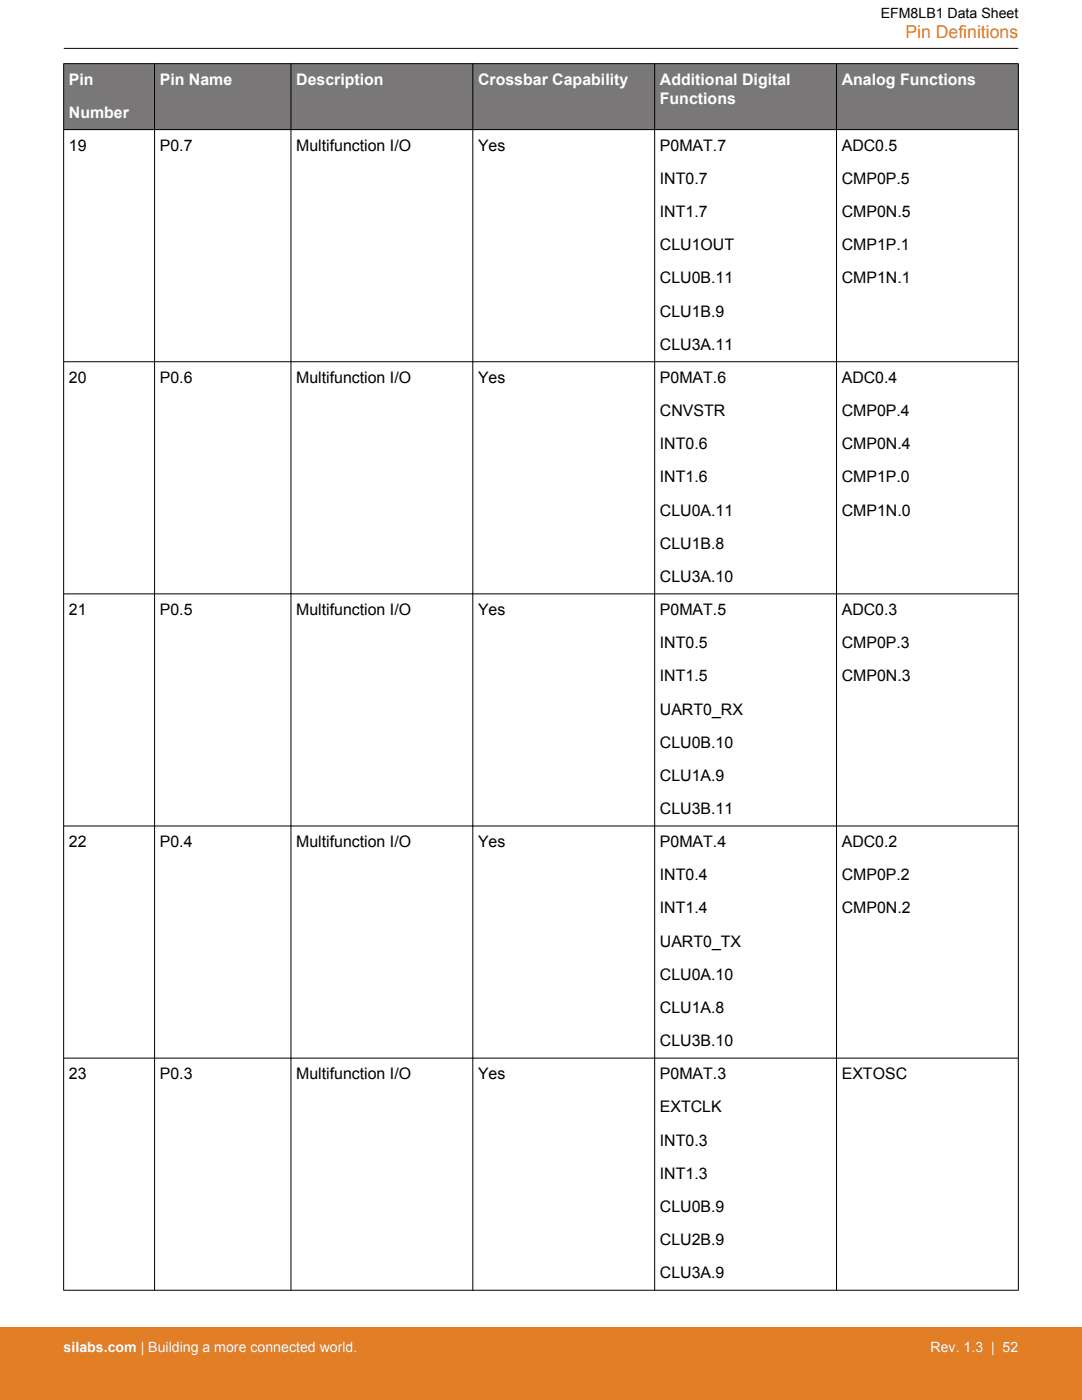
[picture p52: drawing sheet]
<svg xmlns="http://www.w3.org/2000/svg" width="216mm" height="279mm" viewBox="0 0 216 279" stroke-linecap="round" stroke-linejoin="round" font-family="sans-serif">
<defs><g id="words">
<text font-size="3.5" fill="#e27f26" x="180.7" y="7.5">Pin Definitions</text>
<g font-size="3.2" fill="#fff">
<text x="13.7" y="16.9">Pin</text>
<text x="31.9" y="16.9">Pin Name</text>
<text x="59.1" y="16.9">Description</text>
<text x="95.4" y="16.9">Crossbar Capability</text>
<text x="131.7" y="16.9">Additional Digital</text>
<text x="168" y="16.9">Analog Functions</text>
<text x="13.7" y="23.5">Number</text>
<text x="131.7" y="20.7">Functions</text>
</g>
<g font-size="3.2">
<text x="13.7" y="30">19</text>
<text x="31.9" y="30">P0.7</text>
<text x="59.1" y="30">Multifunction I/O</text>
<text x="95.4" y="30">Yes</text>
<text x="131.7" y="30">P0MAT.7</text>
<text x="168" y="30">ADC0.5</text>
<text x="131.7" y="36.7">INT0.7</text>
<text x="168" y="36.7">CMP0P.5</text>
<text x="131.7" y="43.3">INT1.7</text>
<text x="168" y="43.3">CMP0N.5</text>
<text x="131.7" y="49.9">CLU1OUT</text>
<text x="168" y="49.9">CMP1P.1</text>
<text x="131.7" y="56.6">CLU0B.11</text>
<text x="168" y="56.6">CMP1N.1</text>
<text x="131.7" y="63.2">CLU1B.9</text>
<text x="131.7" y="69.8">CLU3A.11</text>
<text x="13.7" y="76.4">20</text>
<text x="31.9" y="76.4">P0.6</text>
<text x="59.1" y="76.4">Multifunction I/O</text>
<text x="95.4" y="76.4">Yes</text>
<text x="131.7" y="76.4">P0MAT.6</text>
<text x="168" y="76.4">ADC0.4</text>
<text x="131.7" y="83">CNVSTR</text>
<text x="168" y="83">CMP0P.4</text>
<text x="131.7" y="89.6">INT0.6</text>
<text x="168" y="89.6">CMP0N.4</text>
<text x="131.7" y="96.3">INT1.6</text>
<text x="168" y="96.3">CMP1P.0</text>
<text x="131.7" y="102.9">CLU0A.11</text>
<text x="168" y="102.9">CMP1N.0</text>
<text x="131.7" y="109.5">CLU1B.8</text>
<text x="131.7" y="116.2">CLU3A.10</text>
<text x="13.7" y="122.7">21</text>
<text x="31.9" y="122.7">P0.5</text>
<text x="59.1" y="122.7">Multifunction I/O</text>
<text x="95.4" y="122.7">Yes</text>
<text x="131.7" y="122.7">P0MAT.5</text>
<text x="168" y="122.7">ADC0.3</text>
<text x="131.7" y="129.3">INT0.5</text>
<text x="168" y="129.3">CMP0P.3</text>
<text x="131.7" y="136">INT1.5</text>
<text x="168" y="136">CMP0N.3</text>
<text x="131.7" y="142.6">UART0_RX</text>
<text x="131.7" y="149.2">CLU0B.10</text>
<text x="131.7" y="155.9">CLU1A.9</text>
<text x="131.7" y="162.5">CLU3B.11</text>
<text x="13.7" y="169">22</text>
<text x="31.9" y="169">P0.4</text>
<text x="59.1" y="169">Multifunction I/O</text>
<text x="95.4" y="169">Yes</text>
<text x="131.7" y="169">P0MAT.4</text>
<text x="168" y="169">ADC0.2</text>
<text x="131.7" y="175.7">INT0.4</text>
<text x="168" y="175.7">CMP0P.2</text>
<text x="131.7" y="182.3">INT1.4</text>
<text x="168" y="182.3">CMP0N.2</text>
<text x="131.7" y="188.9">UART0_TX</text>
<text x="131.7" y="195.6">CLU0A.10</text>
<text x="131.7" y="202.2">CLU1A.8</text>
<text x="131.7" y="208.8">CLU3B.10</text>
<text x="13.7" y="215.4">23</text>
<text x="31.9" y="215.4">P0.3</text>
<text x="59.1" y="215.4">Multifunction I/O</text>
<text x="95.4" y="215.4">Yes</text>
<text x="131.7" y="215.4">P0MAT.3</text>
<text x="168" y="215.4">EXTOSC</text>
<text x="131.7" y="222">EXTCLK</text>
<text x="131.7" y="228.6">INT0.3</text>
<text x="131.7" y="235.2">INT1.3</text>
<text x="131.7" y="241.9">CLU0B.9</text>
<text x="131.7" y="248.5">CLU2B.9</text>
<text x="131.7" y="255.1">CLU3A.9</text>
</g>
<text font-size="2.8" x="175.7" y="3.5">EFM8LB1 Data Sheet</text>
<g font-size="2.8" fill="#fff">
<text x="12.7" y="269.9">silabs.com | Building a more connected world.</text>
<text x="185.7" y="269.9">Rev. 1.3 | 52</text>
</g>
</g></defs>
<g fill="#797777">
<path d="M12.7 12.7h190.5v13.2h-190.5z" fill-rule="evenodd"/>
<path d="M12.7 12.7h190.5v13.2h-190.5z" fill-rule="evenodd"/>
</g>
<g fill="none" stroke="#000" stroke-width=".2">
<path d="M12.7 12.7h190.5M12.7 12.7v244.8M12.7 9.7h190.5M30.8 12.7v244.8M58.1 12.7v244.8M94.3 12.7v244.8M130.6 12.7v244.8M166.9 12.7v244.8M203.2 12.7v244.8M12.7 25.9h190.5M12.7 72.2h190.5M12.7 118.5h190.5"/>
<path d="M12.7 164.8h190.5M12.7 211.2h190.5M12.7 257.5h190.5"/>
</g>
<path d="M0 264.9h215.9v14.5h-215.9z" fill="#e27f26"/>
<use href="#words"/>
</svg>
